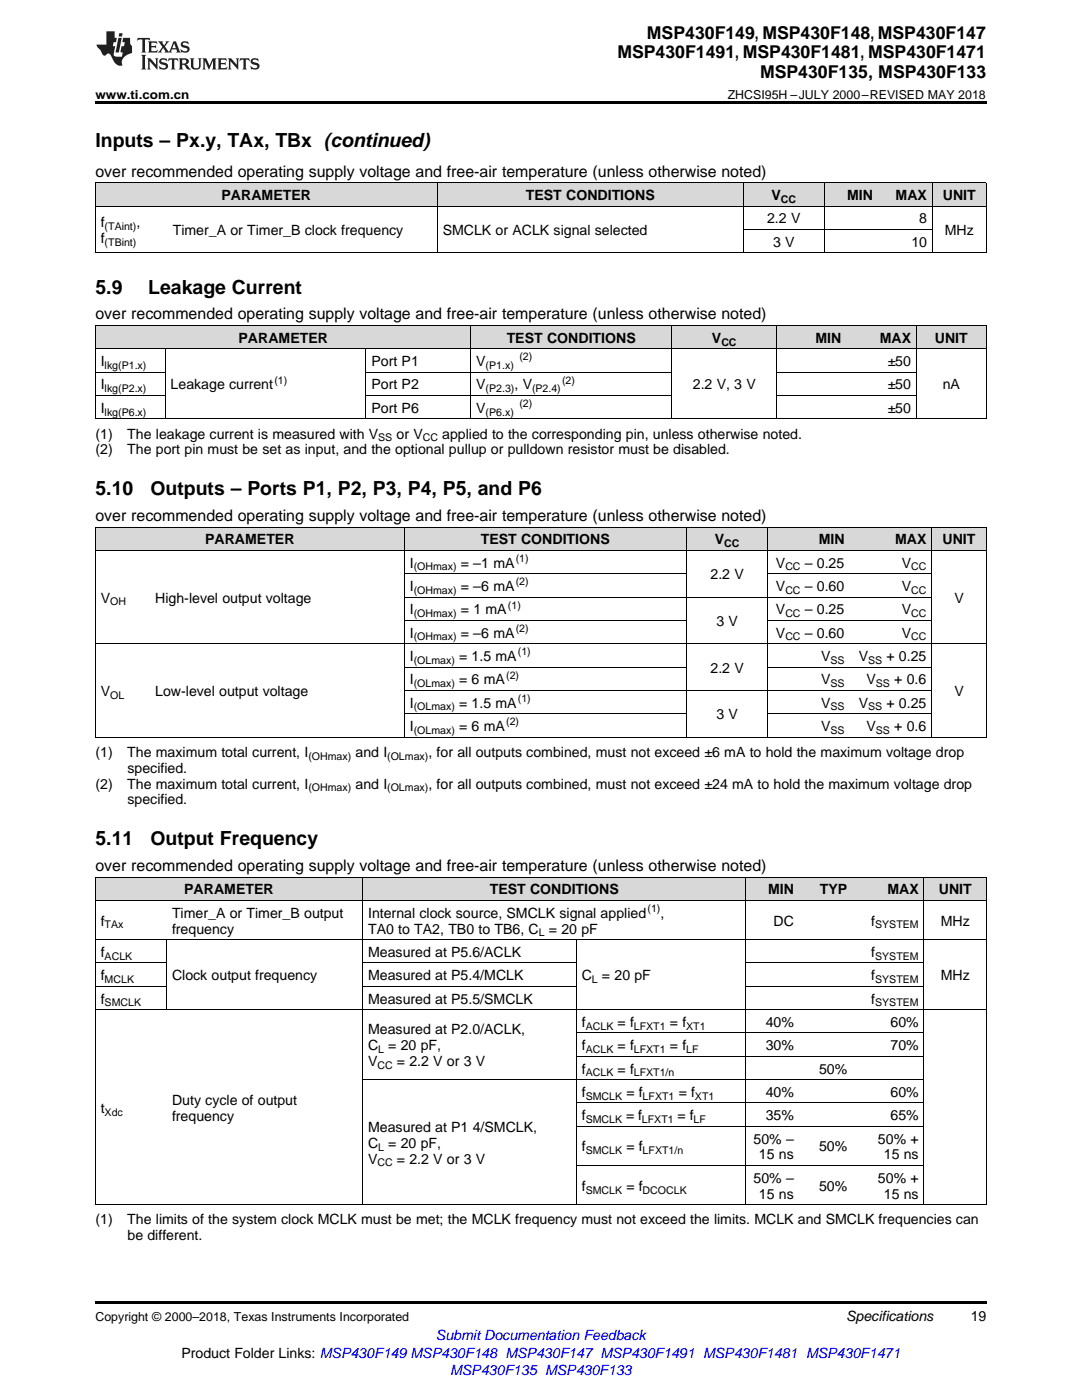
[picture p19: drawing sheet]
<svg xmlns="http://www.w3.org/2000/svg" width="216mm" height="279mm" viewBox="0 0 216 279" stroke-linecap="round" stroke-linejoin="round" font-family="sans-serif">
<defs><g id="words">
<g font-size="3.9">
<text x="19" y="29.3">Inputs – Px.y, TAx, TBx (continued)</text>
<text x="19" y="58.6">5.9</text>
<text x="29.6" y="58.6">Leakage Current</text>
<text x="19" y="98.8">5.10</text>
<text x="30" y="98.8">Outputs – Ports P1, P2, P3, P4, P5, and P6</text>
<text x="19" y="168.7">5.11</text>
<text x="30" y="168.7">Output Frequency</text>
</g>
<g font-size="3.5">
<text x="123.2" y="11.6">MSP430F1491, MSP430F1481, MSP430F1471</text>
<text x="129.1" y="7.8">MSP430F149, MSP430F148, MSP430F147</text>
<text x="151.7" y="15.5">MSP430F135, MSP430F133</text>
</g>
<g font-size="3.2">
<text x="19" y="35.2">over recommended operating supply voltage and free-air temperature (unless otherwise noted)</text>
<text x="19" y="63.7">over recommended operating supply voltage and free-air temperature (unless otherwise noted)</text>
<text x="19" y="104">over recommended operating supply voltage and free-air temperature (unless otherwise noted)</text>
<text x="19" y="173.8">over recommended operating supply voltage and free-air temperature (unless otherwise noted)</text>
</g>
<g font-size="2.8">
<text x="44.2" y="39.9">PARAMETER</text>
<text x="104.9" y="39.9">TEST CONDITIONS</text>
<text x="154" y="39.9">V</text>
<text x="169" y="39.9">MIN</text>
<text x="178.7" y="39.9">MAX</text>
<text x="188.1" y="39.9">UNIT</text>
<text x="20.1" y="45.3">f</text>
<text x="27.2" y="45.3">,</text>
<text x="34.5" y="46.9">Timer_A or Timer_B clock frequency</text>
<text x="88.3" y="46.9">SMCLK or ACLK signal selected</text>
<text x="153.1" y="44.6">2.2 V</text>
<text x="183.4" y="44.6">8</text>
<text x="188.5" y="46.9">MHz</text>
<text x="20.1" y="48.5">f</text>
<text x="154.3" y="49.2">3 V</text>
<text x="181.9" y="49.2">10</text>
<text x="47.6" y="68.4">PARAMETER</text>
<text x="101.1" y="68.4">TEST CONDITIONS</text>
<text x="142.1" y="68.4">V</text>
<text x="162.7" y="68.4">MIN</text>
<text x="175.5" y="68.4">MAX</text>
<text x="186.5" y="68.4">UNIT</text>
<text x="20.1" y="73.1">I</text>
<text x="20.1" y="77.7">I</text>
<text x="34" y="77.7">Leakage current</text>
<text x="74.1" y="73.1">Port P1</text>
<text x="74.1" y="77.7">Port P2</text>
<text x="95" y="73.1">V</text>
<text x="95" y="77.7">V</text>
<text x="102.7" y="77.7">, V</text>
<text x="138.3" y="77.7">2.2 V, 3 V</text>
<text x="177.1" y="73.1">±50</text>
<text x="177.1" y="77.7">±50</text>
<text x="188.1" y="77.7">nA</text>
<text x="20.1" y="82.4">I</text>
<text x="74.1" y="82.4">Port P6</text>
<text x="95" y="82.4">V</text>
<text x="177.1" y="82.4">±50</text>
<text x="19" y="87.5">(1)</text>
<text x="25.4" y="87.5">The leakage current is measured with V</text>
<text x="79.1" y="87.5">or V</text>
<text x="88.2" y="87.5">applied to the corresponding pin, unless otherwise noted.</text>
<text x="19" y="90.7">(2)</text>
<text x="25.4" y="90.7">The port pin must be set as input, and the optional pullup or pulldown resistor must be disabled.</text>
<text x="40.9" y="108.6">PARAMETER</text>
<text x="81.8" y="113.3">I</text>
<text x="92" y="113.3">= –1 mA</text>
<text x="95.9" y="108.6">TEST CONDITIONS</text>
<text x="142.6" y="108.6">V</text>
<text x="154.8" y="113.3">V</text>
<text x="160.6" y="113.3">– 0.25</text>
<text x="163.4" y="108.6">MIN</text>
<text x="178.6" y="108.6">MAX</text>
<text x="179.9" y="113.3">V</text>
<text x="188.1" y="108.6">UNIT</text>
<text x="81.8" y="117.9">I</text>
<text x="92" y="117.9">= –6 mA</text>
<text x="141.8" y="115.6">2.2 V</text>
<text x="154.8" y="117.9">V</text>
<text x="160.6" y="117.9">– 0.60</text>
<text x="179.9" y="117.9">V</text>
<text x="20.1" y="120.3">V</text>
<text x="31" y="120.3">High-level output voltage</text>
<text x="81.8" y="122.6">I</text>
<text x="92" y="122.6">= 1 mA</text>
<text x="142.9" y="124.9">3 V</text>
<text x="154.8" y="122.6">V</text>
<text x="160.6" y="122.6">– 0.25</text>
<text x="179.9" y="122.6">V</text>
<text x="190.4" y="120.3">V</text>
<text x="81.8" y="127.2">I</text>
<text x="81.8" y="131.9">I</text>
<text x="91.6" y="131.9">= 1.5 mA</text>
<text x="92" y="127.2">= –6 mA</text>
<text x="154.8" y="127.2">V</text>
<text x="160.6" y="127.2">– 0.60</text>
<text x="163.8" y="131.9">V</text>
<text x="171.3" y="131.9">V</text>
<text x="176.9" y="131.9">+ 0.25</text>
<text x="179.9" y="127.2">V</text>
<text x="81.8" y="136.6">I</text>
<text x="91.6" y="136.6">= 6 mA</text>
<text x="141.8" y="134.2">2.2 V</text>
<text x="163.8" y="136.6">V</text>
<text x="172.9" y="136.6">V</text>
<text x="178.4" y="136.6">+ 0.6</text>
<text x="20.1" y="138.9">V</text>
<text x="31" y="138.9">Low-level output voltage</text>
<text x="81.8" y="141.2">I</text>
<text x="91.6" y="141.2">= 1.5 mA</text>
<text x="142.9" y="143.5">3 V</text>
<text x="163.8" y="141.2">V</text>
<text x="171.3" y="141.2">V</text>
<text x="176.9" y="141.2">+ 0.25</text>
<text x="190.4" y="138.9">V</text>
<text x="81.8" y="145.9">I</text>
<text x="91.6" y="145.9">= 6 mA</text>
<text x="163.8" y="145.9">V</text>
<text x="172.9" y="145.9">V</text>
<text x="178.4" y="145.9">+ 0.6</text>
<text x="19" y="151">(1)</text>
<text x="25.4" y="151">The maximum total current, I</text>
<text x="25.4" y="154.2">specified.</text>
<text x="70.9" y="151">and I</text>
<text x="85.5" y="151">, for all outputs combined, must not exceed ±6 mA to hold the maximum voltage drop</text>
<text x="19" y="157.4">(2)</text>
<text x="25.4" y="157.4">The maximum total current, I</text>
<text x="25.4" y="160.5">specified.</text>
<text x="70.9" y="157.4">and I</text>
<text x="85.5" y="157.4">, for all outputs combined, must not exceed ±24 mA to hold the maximum voltage drop</text>
<text x="36.8" y="178.5">PARAMETER</text>
<text x="97.7" y="178.5">TEST CONDITIONS</text>
<text x="153.2" y="178.5">MIN</text>
<text x="163.6" y="178.5">TYP</text>
<text x="177.1" y="178.5">MAX</text>
<text x="187.3" y="178.5">UNIT</text>
<text x="20.1" y="184.7">f</text>
<text x="34.3" y="183.1">Timer_A or Timer_B output</text>
<text x="73.4" y="183.1">Internal clock source, SMCLK signal applied</text>
<text x="131.8" y="183.1">,</text>
<text x="154.3" y="184.7">DC</text>
<text x="173.8" y="184.7">f</text>
<text x="187.7" y="184.7">MHz</text>
<text x="20.1" y="191">f</text>
<text x="34.3" y="186.3">frequency</text>
<text x="73.4" y="186.3">TA0 to TA2, TB0 to TB6, C</text>
<text x="73.4" y="191">Measured at P5.6/ACLK</text>
<text x="109.5" y="186.3">= 20 pF</text>
<text x="173.8" y="191">f</text>
<text x="20.1" y="195.6">f</text>
<text x="34.3" y="195.6">Clock output frequency</text>
<text x="73.4" y="195.6">Measured at P5.4/MCLK</text>
<text x="116.1" y="195.6">C</text>
<text x="120.1" y="195.6">= 20 pF</text>
<text x="173.8" y="195.6">f</text>
<text x="187.7" y="195.6">MHz</text>
<text x="20.1" y="200.3">f</text>
<text x="73.4" y="200.3">Measured at P5.5/SMCLK</text>
<text x="173.8" y="200.3">f</text>
<text x="73.4" y="206.4">Measured at P2.0/ACLK,</text>
<text x="73.4" y="209.6">C</text>
<text x="77.5" y="209.6">= 20 pF,</text>
<text x="116.1" y="204.9">f</text>
<text x="116.1" y="209.6">f</text>
<text x="123.2" y="204.9">= f</text>
<text x="123.2" y="209.6">= f</text>
<text x="133.7" y="204.9">= f</text>
<text x="133.7" y="209.6">= f</text>
<text x="152.8" y="204.9">40%</text>
<text x="152.8" y="209.6">30%</text>
<text x="177.7" y="204.9">60%</text>
<text x="177.7" y="209.6">70%</text>
<text x="73.4" y="212.8">V</text>
<text x="79.2" y="212.8">= 2.2 V or 3 V</text>
<text x="116.1" y="214.2">f</text>
<text x="123.2" y="214.2">= f</text>
<text x="163.4" y="214.2">50%</text>
<text x="34.3" y="220.5">Duty cycle of output</text>
<text x="116.1" y="218.9">f</text>
<text x="125" y="218.9">= f</text>
<text x="135.4" y="218.9">= f</text>
<text x="152.8" y="218.9">40%</text>
<text x="177.7" y="218.9">60%</text>
<text x="20.1" y="222.1">t</text>
<text x="34.3" y="223.7">frequency</text>
<text x="73.4" y="225.9">Measured at P1</text>
<text x="94.3" y="225.9">4/SMCLK,</text>
<text x="116.1" y="223.6">f</text>
<text x="124.9" y="223.6">= f</text>
<text x="135.2" y="223.6">= f</text>
<text x="152.8" y="223.6">35%</text>
<text x="177.7" y="223.6">65%</text>
<text x="73.4" y="229.1">C</text>
<text x="73.4" y="232.2">V</text>
<text x="77.5" y="229.1">= 20 pF,</text>
<text x="79.2" y="232.2">= 2.2 V or 3 V</text>
<text x="116.1" y="229.8">f</text>
<text x="125" y="229.8">= f</text>
<text x="150.4" y="228.2">50% –</text>
<text x="151.4" y="231.4">15 ns</text>
<text x="163.4" y="229.8">50%</text>
<text x="175.2" y="228.2">50% +</text>
<text x="176.4" y="231.4">15 ns</text>
<text x="116.1" y="237.6">f</text>
<text x="125" y="237.6">= f</text>
<text x="150.4" y="236">50% –</text>
<text x="151.4" y="239.2">15 ns</text>
<text x="163.4" y="237.6">50%</text>
<text x="175.2" y="236">50% +</text>
<text x="176.4" y="239.2">15 ns</text>
<text x="19" y="244.4">(1)</text>
<text x="25.4" y="244.4">The limits of the system clock MCLK must be met; the MCLK frequency must not exceed the limits. MCLK and SMCLK frequencies can</text>
<text x="25.4" y="247.5">be different.</text>
<text x="168.8" y="263.6">Specifications</text>
<text x="193.7" y="263.6">19</text>
<text x="36.2" y="270.9">Product Folder Links: MSP430F149 MSP430F148 MSP430F147 MSP430F1491 MSP430F1481 MSP430F1471</text>
</g>
<g font-size="2.8" fill="#00f">
<text x="87" y="267.4">Submit Documentation Feedback</text>
<text x="89.8" y="274.5">MSP430F135 MSP430F133</text>
</g>
<g font-size="2.5">
<text x="19" y="19.7">www.ti.com.cn</text>
<text x="145.2" y="19.7">ZHCSI95H –JULY 2000–REVISED MAY 2018</text>
<text x="19" y="263.6">Copyright © 2000–2018, Texas Instruments Incorporated</text>
</g>
<g font-size="2.1">
<text x="155.8" y="40.5">CC</text>
<text x="20.9" y="45.9">(TAint)</text>
<text x="20.9" y="49">(TBint)</text>
<text x="103.6" y="71.9">(2)</text>
<text x="143.9" y="69">CC</text>
<text x="20.9" y="73.6">lkg(P1.x)</text>
<text x="54.7" y="76.6">(1)</text>
<text x="96.9" y="73.6">(P1.x)</text>
<text x="112.2" y="76.6">(2)</text>
<text x="20.9" y="78.3">lkg(P2.x)</text>
<text x="20.9" y="82.9">lkg(P6.x)</text>
<text x="96.9" y="78.3">(P2.3)</text>
<text x="96.9" y="82.9">(P6.x)</text>
<text x="103.6" y="81.2">(2)</text>
<text x="106.2" y="78.3">(P2.4)</text>
<text x="75.5" y="88.1">SS</text>
<text x="84.4" y="88.1">CC</text>
<text x="82.5" y="113.8">(OHmax)</text>
<text x="102.9" y="112.1">(1)</text>
<text x="144.5" y="109.2">CC</text>
<text x="156.7" y="113.8">CC</text>
<text x="181.8" y="113.8">CC</text>
<text x="82.5" y="118.5">(OHmax)</text>
<text x="102.9" y="116.8">(2)</text>
<text x="156.7" y="118.5">CC</text>
<text x="181.8" y="118.5">CC</text>
<text x="22" y="120.8">OH</text>
<text x="82.5" y="123.2">(OHmax)</text>
<text x="101.4" y="121.5">(1)</text>
<text x="156.7" y="123.2">CC</text>
<text x="181.8" y="123.2">CC</text>
<text x="82.5" y="127.8">(OHmax)</text>
<text x="102.9" y="126.1">(2)</text>
<text x="103.3" y="130.8">(1)</text>
<text x="156.7" y="127.8">CC</text>
<text x="181.8" y="127.8">CC</text>
<text x="82.5" y="132.5">(OLmax)</text>
<text x="82.5" y="137.1">(OLmax)</text>
<text x="101" y="135.4">(2)</text>
<text x="165.7" y="132.5">SS</text>
<text x="165.7" y="137.1">SS</text>
<text x="173.2" y="132.5">SS</text>
<text x="174.8" y="137.1">SS</text>
<text x="22" y="139.5">OL</text>
<text x="82.5" y="141.8">(OLmax)</text>
<text x="103.3" y="140.1">(1)</text>
<text x="165.7" y="141.8">SS</text>
<text x="173.2" y="141.8">SS</text>
<text x="82.5" y="146.4">(OLmax)</text>
<text x="101" y="144.7">(2)</text>
<text x="165.7" y="146.4">SS</text>
<text x="174.8" y="146.4">SS</text>
<text x="61.5" y="151.6">(OHmax)</text>
<text x="77.3" y="151.6">(OLmax)</text>
<text x="61.5" y="157.9">(OHmax)</text>
<text x="77.3" y="157.9">(OLmax)</text>
<text x="20.9" y="185.3">TAx</text>
<text x="129.2" y="182">(1)</text>
<text x="174.6" y="185.3">SYSTEM</text>
<text x="20.9" y="191.5">ACLK</text>
<text x="107.5" y="186.9">L</text>
<text x="174.6" y="191.5">SYSTEM</text>
<text x="20.9" y="196.2">MCLK</text>
<text x="118.1" y="196.2">L</text>
<text x="174.6" y="196.2">SYSTEM</text>
<text x="20.9" y="200.8">SMCLK</text>
<text x="174.6" y="200.8">SYSTEM</text>
<text x="116.9" y="205.5">ACLK</text>
<text x="126.5" y="205.5">LFXT1</text>
<text x="136.9" y="205.5">XT1</text>
<text x="75.3" y="213.3">CC</text>
<text x="75.5" y="210.1">L</text>
<text x="116.9" y="210.1">ACLK</text>
<text x="116.9" y="214.8">ACLK</text>
<text x="126.5" y="210.1">LFXT1</text>
<text x="126.5" y="214.8">LFXT1/n</text>
<text x="136.9" y="210.1">LF</text>
<text x="116.9" y="219.5">SMCLK</text>
<text x="128.2" y="219.5">LFXT1</text>
<text x="138.7" y="219.5">XT1</text>
<text x="20.9" y="222.6">Xdc</text>
<text x="116.9" y="224.1">SMCLK</text>
<text x="128.1" y="224.1">LFXT1</text>
<text x="138.4" y="224.1">LF</text>
<text x="75.3" y="232.8">CC</text>
<text x="75.5" y="229.6">L</text>
<text x="116.9" y="230.4">SMCLK</text>
<text x="128.2" y="230.4">LFXT1/n</text>
<text x="116.9" y="238.2">SMCLK</text>
<text x="128.2" y="238.2">DCOCLK</text>
</g>
</g></defs>
<g fill="#d8d8d8">
<path d="M19 175.1h14.3v4.6h-14.3z"/>
<path d="M33.3 175.1h39.1v4.6h-39.1z"/>
<path d="M72.4 175.1h42.6v4.6h-42.6z"/>
<path d="M115 175.1h33.8v4.6h-33.8z"/>
<path d="M148.8 175.1h10.7v4.6h-10.7z"/>
<path d="M159.5 175.1h10.7v4.6h-10.7z"/>
<path d="M170.2 175.1h14.2v4.6h-14.2z"/>
<path d="M184.4 175.1h12.4v4.6h-12.4z"/>
<path d="M19 105.2h10.9v4.7h-10.9z"/>
<path d="M29.9 105.2h50.8v4.7h-50.8z"/>
<path d="M80.7 105.2h56.2v4.7h-56.2z"/>
<path d="M136.9 105.2h16.4v4.7h-16.4z"/>
<path d="M153.3 105.2h16.3v4.7h-16.3z"/>
<path d="M169.6 105.2h16.3v4.7h-16.3z"/>
<path d="M185.9 105.2h10.9v4.7h-10.9z"/>
<path d="M19 65h14v4.7h-14z"/>
<path d="M33 65h40.1v4.7h-40.1z"/>
<path d="M73.1 65h20.9v4.7h-20.9z"/>
<path d="M94 65h40.1v4.7h-40.1z"/>
<path d="M134.1 65h20.9v4.7h-20.9z"/>
<path d="M155 65h13.9v4.7h-13.9z"/>
<path d="M168.9 65h14v4.7h-14z"/>
<path d="M182.9 65h13.9v4.7h-13.9z"/>
<path d="M19 36.5h14.4v4.7h-14.4z"/>
<path d="M33.4 36.5h53.9v4.7h-53.9z"/>
<path d="M87.3 36.5h61v4.7h-61z"/>
<path d="M148.3 36.5h16.2v4.7h-16.2z"/>
<path d="M164.5 36.5h10.8v4.7h-10.8z"/>
<path d="M175.3 36.5h10.8v4.7h-10.8z"/>
<path d="M186.1 36.5h10.7v4.7h-10.7z"/>
</g>
<path d="M19 20.2h177.8v.5h-177.8zM19 259.7h177.8v.5h-177.8z" fill="#000"/>
<g fill="none" stroke="#000" stroke-width=".2">
<path d="M19 36.5h177.8M19.1 36.5v14M87.2 36.5v14M148.3 36.5v14M164.4 36.5v14M186 36.5v14M196.8 36.5v14M19 50.4h177.8M19 41.1h177.8M148.3 45.8h37.8M19 78.9h14M19 74.3h14"/>
<path d="M19 69.6h177.8M19 65h177.8M19.1 65v18.6M32.9 69.7v13.9M73 69.7v13.9M73.1 78.9h61M73.1 74.3h61M93.9 65v18.6M134 65v18.6M155 65v18.6M155 78.9h27.9M155 74.3h27.9"/>
<path d="M182.8 65v18.6M196.8 65v18.6M19 83.6h177.8M19 109.8h177.8M19 105.2h177.8M19.1 105.2v41.9M80.7 105.2v41.9M80.7 119.2h105.2M80.7 114.5h56.2M136.9 105.2v41.9M153.2 105.2v41.9M153.3 114.5h32.6"/>
<path d="M185.9 105.2v41.9M196.8 105.2v41.9M19 128.5h177.8M80.7 137.8h105.2M80.7 133.1h56.2M80.7 123.8h56.2M153.3 133.1h32.6M153.3 123.8h32.6M19 147.1h177.8M80.7 142.4h56.2M153.3 142.4h32.6M19 179.7h177.8"/>
<path d="M19 175h177.8M19.1 175.1v65.4M72.3 175.1v65.4M148.8 175.1v65.4M184.3 175.1v65.4M196.8 175.1v65.4M19 196.8h14.3M19 192.2h14.3M19 187.5h177.8M33.2 187.6v13.9M72.4 196.8h42.6M72.4 192.2h42.6"/>
<path d="M115 187.6v52.9M148.8 196.8h35.6M148.8 192.2h35.6M19 201.5h177.8M72.4 215.5h112M115 210.8h69.4M115 206.1h69.4M115 232.6h69.4M115 224.8h69.4M115 220.1h69.4M19 240.4h177.8"/>
</g>
<g fill="#231f20">
<path d="M27.5 7.6l-.1 .5 .4-.2h.6v.1v2.1l-.2 .4h1l-.3-.4v-2.1l.1-.1h.5l.5 .2-.2-.5zM29.5 8.3l.2 .3v1.5l-.2 .4h1.8l.2-.6a1.04 1.04 0 0 1-1.3 .2v-.7h.6l.3 .2v-.6l-.3 .2h-.6v-.6l.8-.1 .4 .3-.2-.5zM31.5 8.3l.9 1.1-.9 1.1h.8l-.2-.2 .5-.7 .4 .7-.2 .2h1.5l-.1-.2 .1-.4h.9l.1 .4-.2 .2h1l-.3-.3-.7-1.9h-.5l-.9 2-.8-1 .9-1h-.8l.1 .3-.3 .5-.4-.6 .2-.2zM34.7 8.6l.4 1h-.7zM36.3 8.4a.63 .63 0 0 0-.2 .7 .63 .63 0 0 0 .6 .4l.6 .2 .1 .2a.75 .75 0 0 1-.7 .4 .75 .75 0 0 1-.6-.5l.1 .7 .1-.1a1.11 1.11 0 0 0 1.5-.6 1.13 1.13 0 0 0-1.2-.8l-.1-.4a1.04 1.04 0 0 1 1.2 .2l-.2-.5-.1 .1-.5-.2zM28.2 10.9l.2 .4v2.2l-.2 .4h1l-.3-.4v-2.2l.3-.4zM29.3 11.6l.3 .4v1.5l-.3 .4h.8l-.2-.4v-1.3l1.5 1.7v-1.9l.2-.4h-.7l.2 .4v.9l-1.1-1.3zM32 11.8a.62 .62 0 0 0-.2 .7 .62 .62 0 0 0 .6 .4l.6 .1 .1 .3a.76 .76 0 0 1-.7 .3 .76 .76 0 0 1-.6-.4l.1 .7 .1-.1a1.11 1.11 0 0 0 1.5-.6 1.13 1.13 0 0 0-1.2-.8l-.1-.4a1.04 1.04 0 0 1 1.2 .2l-.2-.6-.1 .1-.5-.1zM33.7 11.6l-.2 .6a.61 .61 0 0 1 .8-.3v1.6l-.2 .4h.9l-.2-.4v-1.6a.63 .63 0 0 1 .8 .3l-.2-.6zM35.6 11.6l.3 .4v1.5l-.3 .4h1l-.2-.2v-.8l.5 .2a.76 .76 0 0 0 1.2 .7l-1-1a.58 .58 0 0 0 .6-.5 .58 .58 0 0 0-.5-.6zM36.4 11.9h.1a.45 .45 0 0 1 .5 .1 .45 .45 0 0 1 .1 .5l-.7 .2zM37.9 11.6l.2 .2a2.17 2.17 0 0 0 .3 1.9 .99 .99 0 0 0 1.6-.6v-1.1l.2-.4h-.7l.2 .2a1.92 1.92 0 0 1-.2 1.8 .6 .6 0 0 1-.9-.5v-1.1l.2-.4zM40.4 11.6l.2 .4v1.5l-.2 .4h.7l-.2-.4v-1.4l.8 1.8 .8-1.8v1.4l-.2 .4h.9l-.2-.4v-1.5l.2-.4h-.8l-.6 1.5-.6-1.5zM43.4 11.6l.2 .4v1.5l-.2 .4h1.8l.2-.6a1.04 1.04 0 0 1-1.3 .1v-.6h.5l.4 .2v-.6l-.4 .2h-.5v-.7h.8l.3 .3-.1-.6zM45.5 11.6l.2 .4v1.5l-.2 .4h.7l-.2-.4v-1.3l1.5 1.7v-1.9l.2-.4h-.7l.2 .4v.9l-1.1-1.3zM47.9 11.6l-.1 .6a.61 .61 0 0 1 .8-.3v1.6l-.3 .4h1l-.3-.4 .1-1.6a.63 .63 0 0 1 .7 .3l-.1-.6zM50.2 11.8a.62 .62 0 0 0-.2 .7 .62 .62 0 0 0 .6 .4l.6 .1 .2 .3a.76 .76 0 0 1-.8 .3 .76 .76 0 0 1-.6-.4l.1 .7 .2-.1a1.11 1.11 0 0 0 1.5-.6 1.13 1.13 0 0 0-1.3-.8l-.1-.4a1.04 1.04 0 0 1 1.2 .2l-.1-.6-.2 .1-.5-.1z"/>
<path d="M21.2 6.3v2.6h-1.9l.1 .4 .7 .9a.91 .91 0 0 0 1 .8 .56 .56 0 0 1 .5-.3 .56 .56 0 0 1 .5 .3l.4 .8a1.53 1.53 0 0 0 1.9 1.2 1.54 1.54 0 0 1 1-2.1l.9-.3v-1.4a1.52 1.52 0 0 1-.3-1.6h-1.4l-.2 .8h.5l-.2 .8h-.4l-.2 1v.2l.4 .1-.2 .8a1.93 1.93 0 0 1-1.6-.3l.3-1.8h-.5l.2-.8h.4l.2-.8h-.4v-1.3zM23.6 7.6l-.6 2.9h.7l.6-2.9zM23.8 6.6l-.1 .7h.6l.2-.7z"/>
</g>
<use href="#words"/>
</svg>
